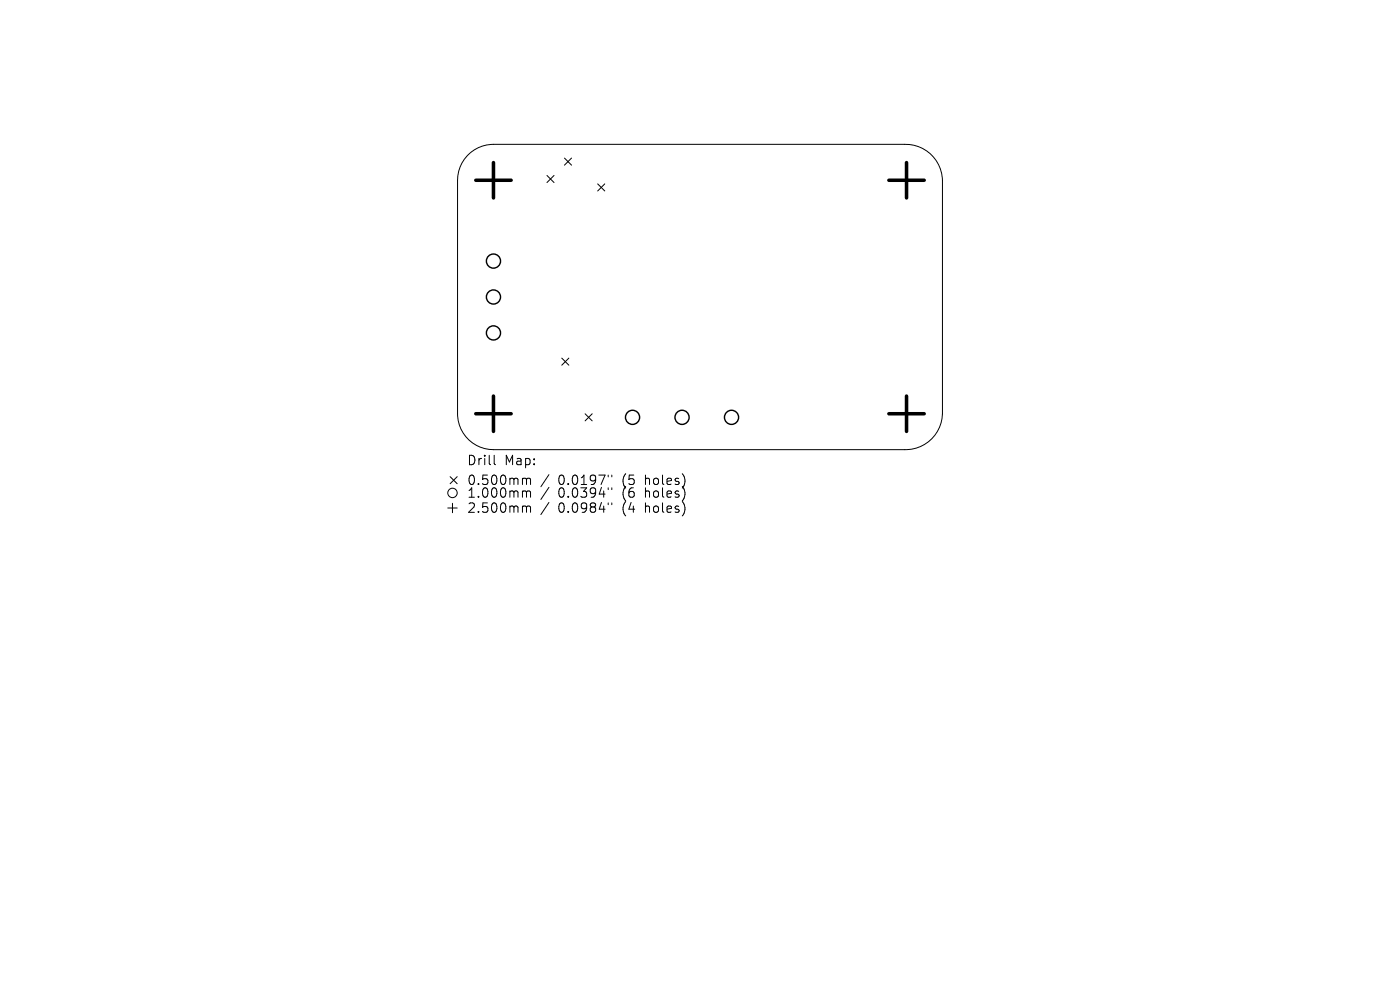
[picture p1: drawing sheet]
<svg xmlns="http://www.w3.org/2000/svg" width="297mm" height="210mm" viewBox="0 0 297 210" stroke-linecap="round" stroke-linejoin="round" font-family="sans-serif">
<defs><g id="words">
<g font-size="2.8">
<text x="99" y="99">Drill</text>
<text x="107" y="99">Map:</text>
<text x="99" y="103.2">0.500mm</text>
<text x="99" y="105.9">1.000mm</text>
<text x="118.4" y="103.2">0.0197&quot;</text>
<text x="118.4" y="105.9">0.0394&quot;</text>
<text x="132.2" y="103.2">(5</text>
<text x="132.2" y="105.9">(6</text>
<text x="137.1" y="103.2">holes)</text>
<text x="137.1" y="105.9">holes)</text>
<text x="99" y="109.1">2.500mm</text>
<text x="118.4" y="109.1">0.0984&quot;</text>
<text x="132.2" y="109.1">(4</text>
<text x="137.1" y="109.1">holes)</text>
</g>
</g></defs>
<g fill="none" stroke="#000" stroke-width=".21">
<path d="M99.1 33a7.6 7.6 0 0 1 5.6-2.4h87.2a7.8 7.8 0 0 1 8 7.6v49.6a7.8 7.8 0 0 1-8 7.6h-87.2a7.6 7.6 0 0 1-7.6-7.6v-49.6a7.6 7.6 0 0 1 2-5.2zM116 37.2l1.5 1.5M117.5 37.2l-1.5 1.5M119.7 33.5l1.5 1.5M121.2 33.5l-1.5 1.5M126.8 39l1.5 1.5M128.3 39l-1.5 1.5M119.2 76l1.5 1.5M120.7 76l-1.5 1.5M104.8 96.6v1.7l.3 .3M124.1 87.8l1.5 1.5M125.6 87.8l-1.5 1.5"/>
<path d="M95 107.8h2M95.5 101.1l1.5 1.5M96 106.8v2M97 101.1l-1.5 1.5M111.1 101.4l.5 .1 .1 .2M111.1 104.1h.3l.3 .3M111.1 107.3h.3l.3 .3M111.7 101.7l.3-.3 .5 .1 .1 1.3M111.7 101.7v1.1M111.7 104.4v1.1M111.7 107.6v1.1M111.7 104.4l.3-.3 .5 .1 .1 1.3"/>
<path d="M111.7 107.6l.3-.3 .5 .1 .1 1.3M116.5 100.7l-1.8 2.6M116.5 103.4l-1.8 2.6M116.5 106.6l-1.8 2.6M129 100.8v.4M129 103.5v.4M129 106.7v.4M129.8 100.8v.4M129.8 103.5v.4M129.8 106.7v.4"/>
<circle cx="96" cy="104.6" r="1"/>
</g>
<g fill="none" stroke="#000" stroke-width=".3">
<circle cx="104.7" cy="55.4" r="1.5"/>
<circle cx="104.7" cy="63" r="1.5"/>
<circle cx="104.7" cy="70.6" r="1.5"/>
<circle cx="134.2" cy="88.5" r="1.5"/>
<circle cx="144.7" cy="88.5" r="1.5"/>
<circle cx="155.2" cy="88.5" r="1.5"/>
</g>
<path d="M100.9 38.2h7.5M104.7 34.5v7.5M188.6 38.2h7.5M192.3 34.5v7.5M100.9 87.8h7.5M104.7 84v7.5M188.6 87.8h7.5M192.3 84v7.5" fill="none" stroke="#000" stroke-width=".75"/>
<use href="#words"/>
</svg>
